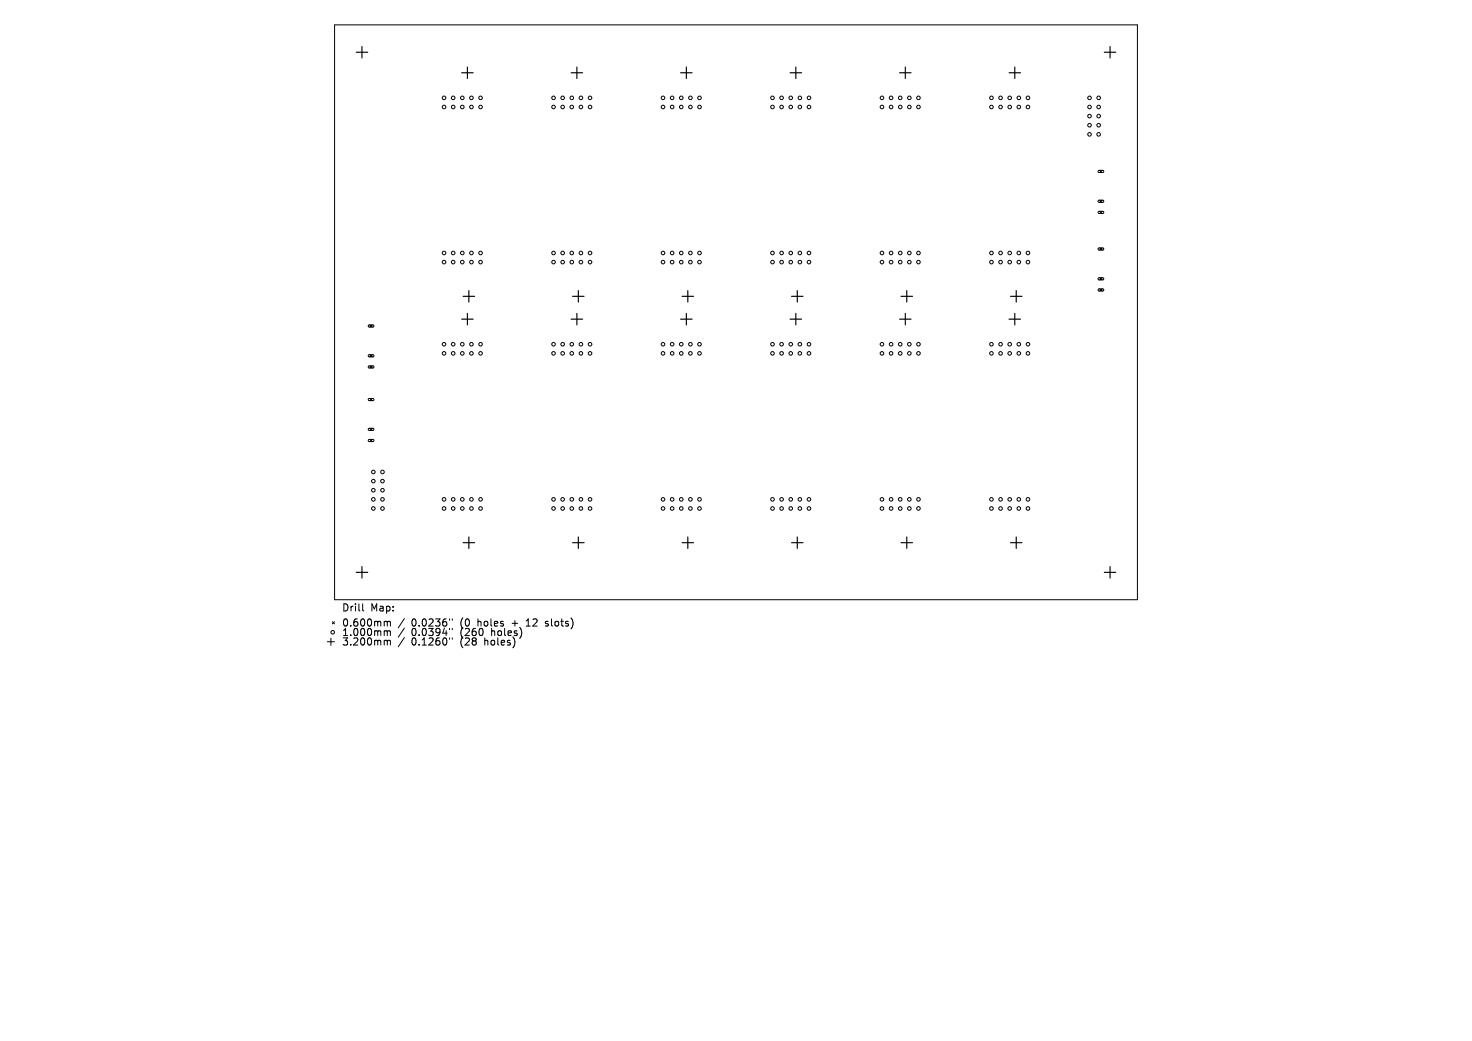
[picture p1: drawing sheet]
<svg xmlns="http://www.w3.org/2000/svg" width="297mm" height="210mm" viewBox="0 0 297 210" stroke-linecap="round" stroke-linejoin="round" font-family="sans-serif">
<defs><g id="words">
<g font-size="2">
<text x="68.9" y="123.5">Drill</text>
<text x="74.7" y="123.5">Map:</text>
<text x="68.9" y="126.6">0.600mm</text>
<text x="68.9" y="128.5">1.000mm</text>
<text x="68.9" y="130.4">3.200mm</text>
<text x="83" y="126.6">0.0236&quot;</text>
<text x="83" y="128.5">0.0394&quot;</text>
<text x="83" y="130.4">0.1260&quot;</text>
<text x="93" y="126.6">(0</text>
<text x="93" y="128.5">(260</text>
<text x="93" y="130.4">(28</text>
<text x="96.6" y="126.6">holes</text>
<text x="98" y="130.4">holes)</text>
<text x="99.3" y="128.5">holes)</text>
<text x="103.6" y="126.6">+</text>
<text x="106.7" y="126.6">12</text>
<text x="110.7" y="126.6">slots)</text>
</g>
</g></defs>
<g fill="none" stroke="#000" stroke-width=".2">
<path d="M67.5 5h162v116h-162zM221.6 34.4h.9l.2 .2-.2 .2h-.8l-.1-.1zM221.9 34.4l.4 .4M222.3 34.4l-.4 .4M221.6 40.4h.9l.2 .2-.2 .2h-.8l-.1-.1zM221.6 42.7l.9-.1 .2 .3-.2 .2h-.8l-.1-.2zM221.6 50.1l.9-.1 .2 .3-.2 .1h-.8l-.1-.1zM221.6 56.1l.9-.1 .2 .3-.2 .2h-.8l-.1-.2zM221.6 58.3h.9l.2 .2-.2 .2h-.8l-.1-.1zM221.9 40.4l.4 .4M221.9 42.6l.4 .5M221.9 50l.4 .5"/>
<path d="M221.9 56l.4 .5M221.9 58.3l.4 .4M222.3 40.4l-.4 .4M222.3 42.6l-.4 .5M222.3 50l-.4 .5M222.3 56l-.4 .5M222.3 58.3l-.4 .4M74.4 65.6l.9-.1 .1 .3-.1 .2h-.8l-.2-.2zM74.4 71.6h.9l.1 .2-.1 .2h-.8l-.2-.1zM74.4 73.9l.9-.1 .1 .3-.1 .1h-.8l-.2-.1zM74.7 65.5l.4 .5M74.7 71.6l.4 .4"/>
<path d="M74.7 73.8l.4 .4M75.1 65.5l-.4 .5M75.1 71.6l-.4 .4M75.1 73.8l-.4 .4M74.4 80.5l.9-.1 .1 .2-.1 .2h-.8l-.2-.1zM74.4 86.5l.9-.1 .1 .3-.1 .1h-.8l-.2-.1zM74.4 88.7h.9l.1 .2-.1 .2h-.8l-.2-.2zM74.7 80.4l.4 .4M74.7 86.4l.4 .4M74.7 88.6l.4 .5M75.1 80.4l-.4 .4M75.1 86.4l-.4 .4"/>
<path d="M75.1 88.6l-.4 .5M66 129.5h1.5M66.8 128.7v1.5M67.1 125.4l.4 .5M67.5 125.4l-.4 .5M73.2 121.8v1.3l.2 .2M77.7 125.3l.4 .2M77.7 127.3l.4 .2M77.7 129.2l.4 .2M78.1 125.5l.3-.2 .3 .1 .1 .9M78.1 125.5v.8M78.1 127.5v.7"/>
<path d="M78.1 129.4v.7M78.1 127.5l.3-.2h.3l.1 .9M78.1 129.4l.3-.2h.3l.1 .9M81.6 124.8l-1.2 1.9M81.6 126.7l-1.2 1.9M81.6 128.6l-1.2 1.9M90.7 124.9v.2M90.7 126.8v.2M90.7 128.7v.3M91.3 124.9v.2M91.3 126.8v.2M91.3 128.7v.3"/>
<path d="M110 126.2l.2 .1M110.1 125.4v.4"/>
<circle cx="89.6" cy="19.7" r=".36"/>
<circle cx="91.4" cy="19.7" r=".36"/>
<circle cx="93.3" cy="19.7" r=".36"/>
<circle cx="95.1" cy="19.7" r=".36"/>
<circle cx="97" cy="19.7" r=".36"/>
<circle cx="111.7" cy="19.7" r=".36"/>
<circle cx="113.5" cy="19.7" r=".36"/>
<circle cx="115.4" cy="19.7" r=".36"/>
<circle cx="117.2" cy="19.7" r=".36"/>
<circle cx="119" cy="19.7" r=".36"/>
<circle cx="133.8" cy="19.7" r=".36"/>
<circle cx="135.6" cy="19.7" r=".36"/>
<circle cx="137.5" cy="19.7" r=".36"/>
<circle cx="139.3" cy="19.7" r=".36"/>
<circle cx="141.1" cy="19.7" r=".36"/>
<circle cx="155.9" cy="19.7" r=".36"/>
<circle cx="157.7" cy="19.7" r=".36"/>
<circle cx="159.5" cy="19.7" r=".36"/>
<circle cx="161.4" cy="19.7" r=".36"/>
<circle cx="163.2" cy="19.7" r=".36"/>
<circle cx="178" cy="19.7" r=".36"/>
<circle cx="179.8" cy="19.7" r=".36"/>
<circle cx="181.6" cy="19.7" r=".36"/>
<circle cx="183.5" cy="19.7" r=".36"/>
<circle cx="185.3" cy="19.7" r=".36"/>
<circle cx="200" cy="19.7" r=".36"/>
<circle cx="201.9" cy="19.7" r=".36"/>
<circle cx="203.7" cy="19.7" r=".36"/>
<circle cx="205.6" cy="19.7" r=".36"/>
<circle cx="207.4" cy="19.7" r=".36"/>
<circle cx="219.8" cy="19.7" r=".36"/>
<circle cx="221.7" cy="19.7" r=".36"/>
<circle cx="89.6" cy="21.6" r=".36"/>
<circle cx="91.4" cy="21.6" r=".36"/>
<circle cx="93.3" cy="21.6" r=".36"/>
<circle cx="95.1" cy="21.6" r=".36"/>
<circle cx="97" cy="21.6" r=".36"/>
<circle cx="111.7" cy="21.6" r=".36"/>
<circle cx="113.5" cy="21.6" r=".36"/>
<circle cx="115.4" cy="21.6" r=".36"/>
<circle cx="117.2" cy="21.6" r=".36"/>
<circle cx="119" cy="21.6" r=".36"/>
<circle cx="133.8" cy="21.6" r=".36"/>
<circle cx="135.6" cy="21.6" r=".36"/>
<circle cx="137.5" cy="21.6" r=".36"/>
<circle cx="139.3" cy="21.6" r=".36"/>
<circle cx="141.1" cy="21.6" r=".36"/>
<circle cx="155.9" cy="21.6" r=".36"/>
<circle cx="157.7" cy="21.6" r=".36"/>
<circle cx="159.5" cy="21.6" r=".36"/>
<circle cx="161.4" cy="21.6" r=".36"/>
<circle cx="163.2" cy="21.6" r=".36"/>
<circle cx="178" cy="21.6" r=".36"/>
<circle cx="179.8" cy="21.6" r=".36"/>
<circle cx="181.6" cy="21.6" r=".36"/>
<circle cx="183.5" cy="21.6" r=".36"/>
<circle cx="185.3" cy="21.6" r=".36"/>
<circle cx="200" cy="21.6" r=".36"/>
<circle cx="201.9" cy="21.6" r=".36"/>
<circle cx="203.7" cy="21.6" r=".36"/>
<circle cx="205.6" cy="21.6" r=".36"/>
<circle cx="207.4" cy="21.6" r=".36"/>
<circle cx="219.8" cy="21.6" r=".36"/>
<circle cx="219.8" cy="27.1" r=".36"/>
<circle cx="219.8" cy="23.4" r=".36"/>
<circle cx="219.8" cy="25.3" r=".36"/>
<circle cx="221.7" cy="21.6" r=".36"/>
<circle cx="221.7" cy="27.1" r=".36"/>
<circle cx="221.7" cy="23.4" r=".36"/>
<circle cx="221.7" cy="25.3" r=".36"/>
<circle cx="89.6" cy="51" r=".36"/>
<circle cx="89.6" cy="52.9" r=".36"/>
<circle cx="91.4" cy="51" r=".36"/>
<circle cx="91.4" cy="52.9" r=".36"/>
<circle cx="93.3" cy="51" r=".36"/>
<circle cx="93.3" cy="52.9" r=".36"/>
<circle cx="95.1" cy="51" r=".36"/>
<circle cx="95.1" cy="52.9" r=".36"/>
<circle cx="97" cy="51" r=".36"/>
<circle cx="97" cy="52.9" r=".36"/>
<circle cx="111.7" cy="51" r=".36"/>
<circle cx="111.7" cy="52.9" r=".36"/>
<circle cx="113.5" cy="51" r=".36"/>
<circle cx="113.5" cy="52.9" r=".36"/>
<circle cx="115.4" cy="51" r=".36"/>
<circle cx="115.4" cy="52.9" r=".36"/>
<circle cx="117.2" cy="51" r=".36"/>
<circle cx="117.2" cy="52.9" r=".36"/>
<circle cx="119" cy="51" r=".36"/>
<circle cx="119" cy="52.9" r=".36"/>
<circle cx="133.8" cy="51" r=".36"/>
<circle cx="133.8" cy="52.9" r=".36"/>
<circle cx="135.6" cy="51" r=".36"/>
<circle cx="135.6" cy="52.9" r=".36"/>
<circle cx="137.5" cy="51" r=".36"/>
<circle cx="137.5" cy="52.9" r=".36"/>
<circle cx="139.3" cy="51" r=".36"/>
<circle cx="139.3" cy="52.9" r=".36"/>
<circle cx="141.1" cy="51" r=".36"/>
<circle cx="141.1" cy="52.9" r=".36"/>
<circle cx="155.9" cy="51" r=".36"/>
<circle cx="155.9" cy="52.9" r=".36"/>
<circle cx="157.7" cy="51" r=".36"/>
<circle cx="157.7" cy="52.9" r=".36"/>
<circle cx="159.5" cy="51" r=".36"/>
<circle cx="159.5" cy="52.9" r=".36"/>
<circle cx="161.4" cy="51" r=".36"/>
<circle cx="161.4" cy="52.9" r=".36"/>
<circle cx="163.2" cy="51" r=".36"/>
<circle cx="163.2" cy="52.9" r=".36"/>
<circle cx="178" cy="51" r=".36"/>
<circle cx="178" cy="52.9" r=".36"/>
<circle cx="179.8" cy="51" r=".36"/>
<circle cx="179.8" cy="52.9" r=".36"/>
<circle cx="181.6" cy="51" r=".36"/>
<circle cx="181.6" cy="52.9" r=".36"/>
<circle cx="183.5" cy="51" r=".36"/>
<circle cx="183.5" cy="52.9" r=".36"/>
<circle cx="185.3" cy="51" r=".36"/>
<circle cx="185.3" cy="52.9" r=".36"/>
<circle cx="200" cy="51" r=".36"/>
<circle cx="200" cy="52.9" r=".36"/>
<circle cx="201.9" cy="51" r=".36"/>
<circle cx="201.9" cy="52.9" r=".36"/>
<circle cx="203.7" cy="51" r=".36"/>
<circle cx="203.7" cy="52.9" r=".36"/>
<circle cx="205.6" cy="51" r=".36"/>
<circle cx="205.6" cy="52.9" r=".36"/>
<circle cx="207.4" cy="51" r=".36"/>
<circle cx="207.4" cy="52.9" r=".36"/>
<circle cx="89.6" cy="69.4" r=".36"/>
<circle cx="89.6" cy="71.3" r=".36"/>
<circle cx="91.4" cy="69.4" r=".36"/>
<circle cx="91.4" cy="71.3" r=".36"/>
<circle cx="93.3" cy="69.4" r=".36"/>
<circle cx="93.3" cy="71.3" r=".36"/>
<circle cx="95.1" cy="69.4" r=".36"/>
<circle cx="95.1" cy="71.3" r=".36"/>
<circle cx="97" cy="69.4" r=".36"/>
<circle cx="97" cy="71.3" r=".36"/>
<circle cx="111.7" cy="69.4" r=".36"/>
<circle cx="111.7" cy="71.3" r=".36"/>
<circle cx="113.5" cy="69.4" r=".36"/>
<circle cx="113.5" cy="71.3" r=".36"/>
<circle cx="115.4" cy="69.4" r=".36"/>
<circle cx="115.4" cy="71.3" r=".36"/>
<circle cx="117.2" cy="69.4" r=".36"/>
<circle cx="117.2" cy="71.3" r=".36"/>
<circle cx="119" cy="69.4" r=".36"/>
<circle cx="119" cy="71.3" r=".36"/>
<circle cx="133.8" cy="69.4" r=".36"/>
<circle cx="133.8" cy="71.3" r=".36"/>
<circle cx="135.6" cy="69.4" r=".36"/>
<circle cx="135.6" cy="71.3" r=".36"/>
<circle cx="137.5" cy="69.4" r=".36"/>
<circle cx="137.5" cy="71.3" r=".36"/>
<circle cx="139.3" cy="69.4" r=".36"/>
<circle cx="139.3" cy="71.3" r=".36"/>
<circle cx="141.1" cy="69.4" r=".36"/>
<circle cx="141.1" cy="71.3" r=".36"/>
<circle cx="155.9" cy="69.4" r=".36"/>
<circle cx="155.9" cy="71.3" r=".36"/>
<circle cx="157.7" cy="69.4" r=".36"/>
<circle cx="157.7" cy="71.3" r=".36"/>
<circle cx="159.5" cy="69.4" r=".36"/>
<circle cx="159.5" cy="71.3" r=".36"/>
<circle cx="161.4" cy="69.4" r=".36"/>
<circle cx="161.4" cy="71.3" r=".36"/>
<circle cx="163.2" cy="69.4" r=".36"/>
<circle cx="163.2" cy="71.3" r=".36"/>
<circle cx="178" cy="69.4" r=".36"/>
<circle cx="178" cy="71.3" r=".36"/>
<circle cx="179.8" cy="69.4" r=".36"/>
<circle cx="179.8" cy="71.3" r=".36"/>
<circle cx="181.6" cy="69.4" r=".36"/>
<circle cx="181.6" cy="71.3" r=".36"/>
<circle cx="183.5" cy="69.4" r=".36"/>
<circle cx="183.5" cy="71.3" r=".36"/>
<circle cx="185.3" cy="69.4" r=".36"/>
<circle cx="185.3" cy="71.3" r=".36"/>
<circle cx="200" cy="69.4" r=".36"/>
<circle cx="200" cy="71.3" r=".36"/>
<circle cx="201.9" cy="69.4" r=".36"/>
<circle cx="201.9" cy="71.3" r=".36"/>
<circle cx="203.7" cy="69.4" r=".36"/>
<circle cx="203.7" cy="71.3" r=".36"/>
<circle cx="205.6" cy="69.4" r=".36"/>
<circle cx="205.6" cy="71.3" r=".36"/>
<circle cx="207.4" cy="69.4" r=".36"/>
<circle cx="207.4" cy="71.3" r=".36"/>
<circle cx="75.3" cy="95.2" r=".36"/>
<circle cx="75.3" cy="98.9" r=".36"/>
<circle cx="75.3" cy="97.1" r=".36"/>
<circle cx="77.2" cy="95.2" r=".36"/>
<circle cx="77.2" cy="98.9" r=".36"/>
<circle cx="77.2" cy="97.1" r=".36"/>
<circle cx="75.3" cy="102.6" r=".36"/>
<circle cx="75.3" cy="100.7" r=".36"/>
<circle cx="77.2" cy="102.6" r=".36"/>
<circle cx="77.2" cy="100.7" r=".36"/>
<circle cx="89.6" cy="102.6" r=".36"/>
<circle cx="89.6" cy="100.7" r=".36"/>
<circle cx="91.4" cy="102.6" r=".36"/>
<circle cx="91.4" cy="100.7" r=".36"/>
<circle cx="93.3" cy="102.6" r=".36"/>
<circle cx="93.3" cy="100.7" r=".36"/>
<circle cx="95.1" cy="102.6" r=".36"/>
<circle cx="95.1" cy="100.7" r=".36"/>
<circle cx="97" cy="102.6" r=".36"/>
<circle cx="97" cy="100.7" r=".36"/>
<circle cx="111.7" cy="102.6" r=".36"/>
<circle cx="111.7" cy="100.7" r=".36"/>
<circle cx="113.5" cy="102.6" r=".36"/>
<circle cx="113.5" cy="100.7" r=".36"/>
<circle cx="115.4" cy="102.6" r=".36"/>
<circle cx="115.4" cy="100.7" r=".36"/>
<circle cx="117.2" cy="102.6" r=".36"/>
<circle cx="117.2" cy="100.7" r=".36"/>
<circle cx="119" cy="102.6" r=".36"/>
<circle cx="119" cy="100.7" r=".36"/>
<circle cx="133.8" cy="102.6" r=".36"/>
<circle cx="133.8" cy="100.7" r=".36"/>
<circle cx="135.6" cy="102.6" r=".36"/>
<circle cx="135.6" cy="100.7" r=".36"/>
<circle cx="137.5" cy="102.6" r=".36"/>
<circle cx="137.5" cy="100.7" r=".36"/>
<circle cx="139.3" cy="102.6" r=".36"/>
<circle cx="139.3" cy="100.7" r=".36"/>
<circle cx="141.1" cy="102.6" r=".36"/>
<circle cx="141.1" cy="100.7" r=".36"/>
<circle cx="155.9" cy="102.6" r=".36"/>
<circle cx="155.9" cy="100.7" r=".36"/>
<circle cx="157.7" cy="102.6" r=".36"/>
<circle cx="157.7" cy="100.7" r=".36"/>
<circle cx="159.5" cy="102.6" r=".36"/>
<circle cx="159.5" cy="100.7" r=".36"/>
<circle cx="161.4" cy="102.6" r=".36"/>
<circle cx="161.4" cy="100.7" r=".36"/>
<circle cx="163.2" cy="102.6" r=".36"/>
<circle cx="163.2" cy="100.7" r=".36"/>
<circle cx="178" cy="102.6" r=".36"/>
<circle cx="178" cy="100.7" r=".36"/>
<circle cx="179.8" cy="102.6" r=".36"/>
<circle cx="179.8" cy="100.7" r=".36"/>
<circle cx="181.6" cy="102.6" r=".36"/>
<circle cx="181.6" cy="100.7" r=".36"/>
<circle cx="183.5" cy="102.6" r=".36"/>
<circle cx="183.5" cy="100.7" r=".36"/>
<circle cx="185.3" cy="102.6" r=".36"/>
<circle cx="185.3" cy="100.7" r=".36"/>
<circle cx="200" cy="102.6" r=".36"/>
<circle cx="200" cy="100.7" r=".36"/>
<circle cx="201.9" cy="102.6" r=".36"/>
<circle cx="201.9" cy="100.7" r=".36"/>
<circle cx="203.7" cy="102.6" r=".36"/>
<circle cx="203.7" cy="100.7" r=".36"/>
<circle cx="205.6" cy="102.6" r=".36"/>
<circle cx="205.6" cy="100.7" r=".36"/>
<circle cx="207.4" cy="102.6" r=".36"/>
<circle cx="207.4" cy="100.7" r=".36"/>
<circle cx="67.1" cy="127.6" r=".36"/>
</g>
<g fill="none" stroke="#000" stroke-width=".23">
<path d="M71.9 10.5h2.3M73 9.4v2.3M93.1 14.7h2.4M94.3 13.5v2.3M115.2 14.7h2.4M116.4 13.5v2.3M137.3 14.7h2.3M138.5 13.5v2.3M159.4 14.7h2.3M160.6 13.5v2.3M181.5 14.7h2.3M182.7 13.5v2.3"/>
<path d="M203.6 14.7h2.3M204.8 13.5v2.3M222.8 10.5h2.3M224 9.4v2.3M93.4 59.8h2.4M94.6 58.6v2.3M115.5 59.8h2.3M116.7 58.6v2.3M137.6 59.8h2.3M138.8 58.6v2.3M159.7 59.8h2.3M160.9 58.6v2.3"/>
<path d="M181.8 59.8h2.3M183 58.6v2.3M203.9 59.8h2.3M205 58.6v2.3M93.1 64.4h2.4M94.3 63.2v2.3M115.2 64.4h2.4M116.4 63.2v2.3M137.3 64.4h2.3M138.5 63.2v2.3M159.4 64.4h2.3M160.6 63.2v2.3"/>
<path d="M181.5 64.4h2.3M182.7 63.2v2.3M203.6 64.4h2.3M204.8 63.2v2.3M71.9 115.5h2.3M73 114.3v2.3M93.4 109.5h2.4M94.6 108.3v2.3M115.5 109.5h2.3M116.7 108.3v2.3M137.6 109.5h2.3M138.8 108.3v2.3"/>
<path d="M159.7 109.5h2.3M160.9 108.3v2.3M181.8 109.5h2.3M183 108.3v2.3M203.9 109.5h2.3M205 108.3v2.3M222.8 115.5h2.3M224 114.3v2.3"/>
</g>
<use href="#words"/>
</svg>
